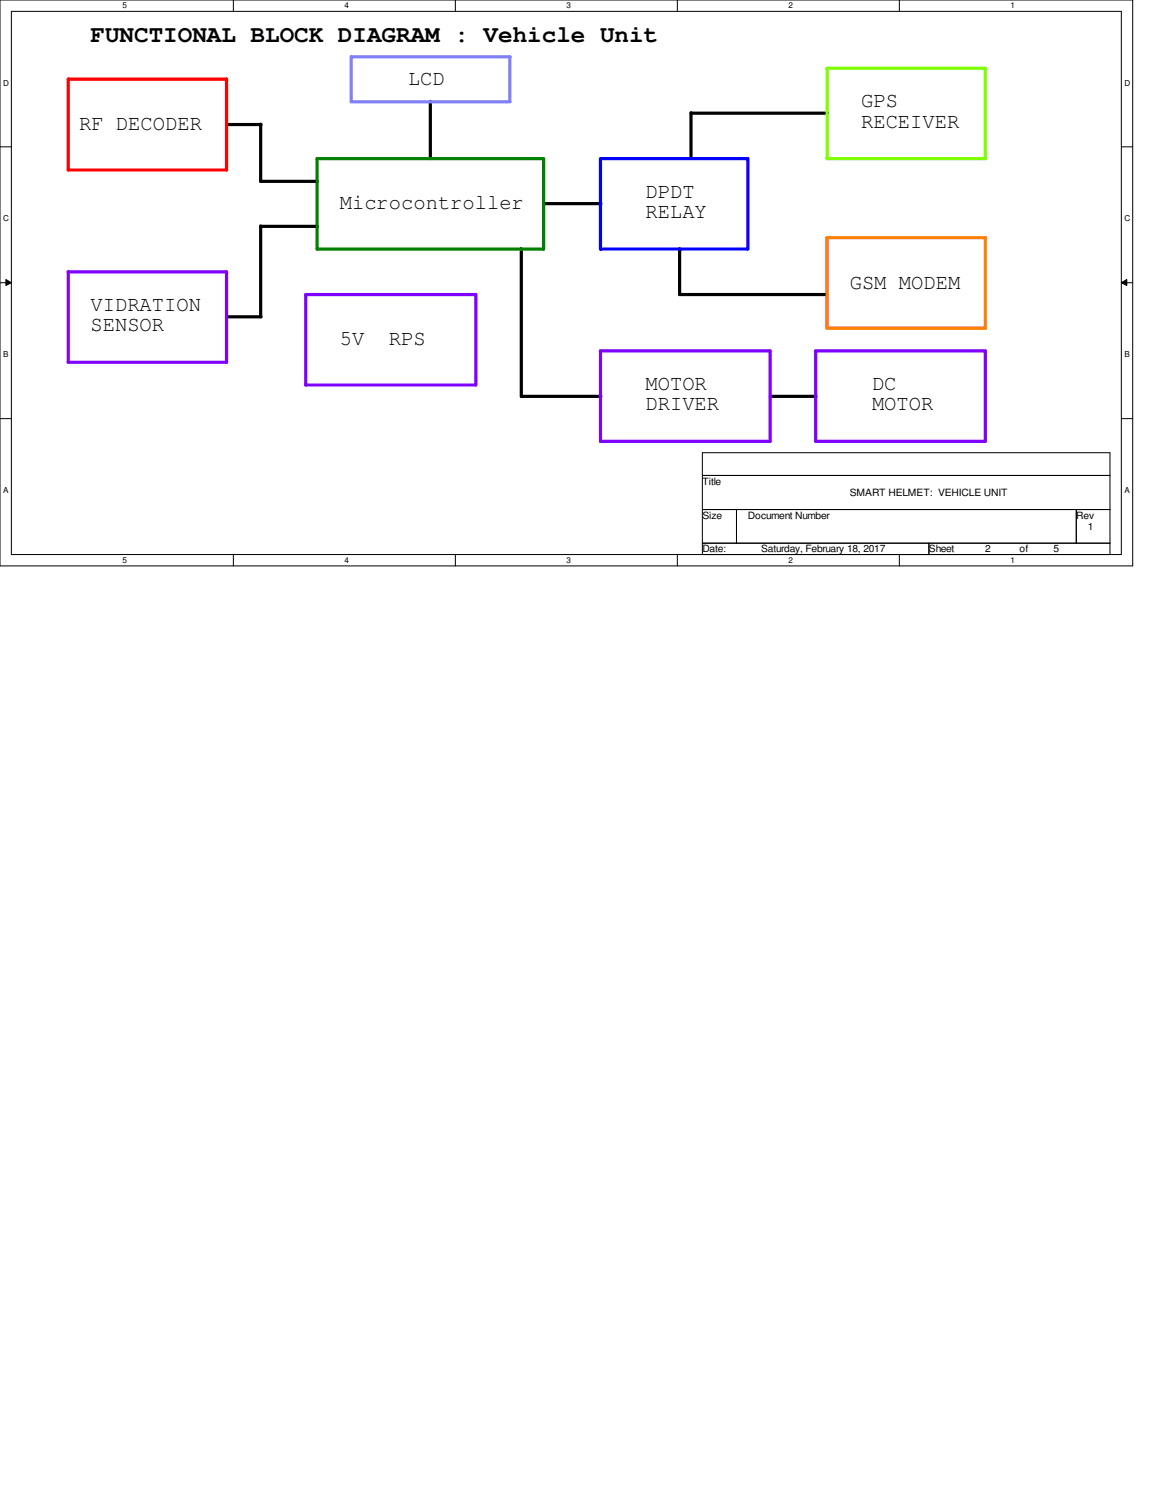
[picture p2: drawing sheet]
<svg xmlns="http://www.w3.org/2000/svg" width="216mm" height="279mm" viewBox="0 0 216 279" stroke-linecap="round" stroke-linejoin="round" font-family="sans-serif">
<defs><g id="words">
<text font-size="4.4" x="16.8" y="7.9">FUNCTIONAL BLOCK DIAGRAM : Vehicle Unit</text>
<g font-size="4">
<text x="75.9" y="15.8">LCD</text>
<text x="160.3" y="20">GPS</text>
<text x="160.3" y="23.8">RECEIVER</text>
<text x="14.7" y="24.2">RF DECODER</text>
<text x="63.2" y="38.9">Microcontroller</text>
<text x="120.1" y="36.9">DPDT</text>
<text x="120.1" y="40.6">RELAY</text>
<text x="158.2" y="53.8">GSM MODEM</text>
<text x="16.8" y="58">VIDRATION</text>
<text x="16.8" y="61.7">SENSOR</text>
<text x="63.2" y="64.3">5V</text>
<text x="72.4" y="64.3">RPS</text>
<text x="120.1" y="72.7">MOTOR</text>
<text x="120.1" y="76.5">DRIVER</text>
<text x="162.3" y="72.7">DC</text>
<text x="162.3" y="76.5">MOTOR</text>
</g>
<g font-size="1.9">
<text x="130.7" y="90.3">Title</text>
<text x="158.2" y="92.4">SMART HELMET: VEHICLE UNIT</text>
<text x="130.7" y="96.6">Size</text>
<text x="139.2" y="96.6">Document Number</text>
<text x="200.3" y="96.6">Rev</text>
<text x="202.4" y="98.7">1</text>
<text x="130.7" y="102.9">Date:</text>
<text x="141.6" y="102.9">Saturday, February 18, 2017</text>
<text x="172.9" y="102.9">Sheet</text>
<text x="183.4" y="102.9">2</text>
<text x="189.7" y="102.9">of</text>
<text x="196.1" y="102.9">5</text>
</g>
<g font-size="1.5">
<text x="22.8" y="1.5">5</text>
<text x="64.1" y="1.5">4</text>
<text x="105.4" y="1.5">3</text>
<text x="146.7" y="1.5">2</text>
<text x="188" y="1.5">1</text>
<text x=".6" y="16">D</text>
<text x="209.3" y="16">D</text>
<text x=".6" y="41.2">C</text>
<text x="209.3" y="41.2">C</text>
<text x=".6" y="66.5">B</text>
<text x="209.3" y="66.5">B</text>
<text x=".6" y="91.9">A</text>
<text x="209.3" y="91.9">A</text>
<text x="22.8" y="104.8">5</text>
<text x="64.1" y="104.8">4</text>
<text x="105.4" y="104.8">3</text>
<text x="146.7" y="104.8">2</text>
<text x="188" y="104.8">1</text>
</g>
</g></defs>
<path d="M0 0h210.8v105.4h-210.8zM2.1 2.1h206.6v101.2h-206.6z" fill="none" stroke="#000" stroke-width=".19"/>
<g fill="#fff">
<path d="M22.8 .3h.7v1.6h-.7z"/>
<path d="M22.8 103.5h.7v1.7h-.7z"/>
</g>
<path d="M43.4 0v2.1M43.4 103.3v2.1" fill="none" stroke="#000" stroke-width=".19"/>
<g fill="#fff">
<path d="M64.1 .3h.8v1.6h-.8z"/>
<path d="M64.1 103.5h.8v1.7h-.8z"/>
</g>
<path d="M84.8 0v2.1M84.8 103.3v2.1" fill="none" stroke="#000" stroke-width=".19"/>
<g fill="#fff">
<path d="M105.4 .3h.8v1.6h-.8z"/>
<path d="M105.4 103.5h.8v1.7h-.8z"/>
</g>
<path d="M126.1 0v2.1M126.1 103.3v2.1" fill="none" stroke="#000" stroke-width=".19"/>
<g fill="#fff">
<path d="M146.7 .3h.8v1.6h-.8z"/>
<path d="M146.7 103.5h.8v1.7h-.8z"/>
</g>
<path d="M167.4 0v2.1M167.4 103.3v2.1" fill="none" stroke="#000" stroke-width=".19"/>
<g fill="#fff">
<path d="M188 .3h.8v1.6h-.8z"/>
<path d="M188 103.5h.8v1.7h-.8z"/>
<path d="M.6 14.7h1v1.6h-1z"/>
<path d="M209.3 14.7h1v1.6h-1z"/>
<path d="M.6 40h1v1.6h-1z"/>
<path d="M209.3 40h1v1.6h-1z"/>
</g>
<path d="M0 27.3h2.1M208.7 27.3h2.1" fill="none" stroke="#000" stroke-width=".19"/>
<g fill="#fff">
<path d="M.6 65.3h.9v1.6h-.9z"/>
<path d="M209.3 65.3h.9v1.6h-.9z"/>
</g>
<path d="M0 52.7h2.1M1.1 52.1l1 .6-1 .5zM208.7 52.7l1-.6v1.1zM208.7 52.7h2.1" fill="none" stroke="#000" stroke-width=".19"/>
<path d="M1.1 52.1l1 .6-1 .5zM208.7 52.7l1-.6v1.1z" fill="#000"/>
<g fill="#fff">
<path d="M.6 90.6h.9v1.6h-.9z"/>
<path d="M209.3 90.6h.9v1.6h-.9z"/>
</g>
<path d="M0 78h2.1M208.7 78h2.1M130.7 84.3h75.9v19h-75.9zM130.7 88.6h75.9M130.7 94.9h75.9M137.1 94.9v6.3M200.3 94.9v6.3M130.7 101.2h75.9M172.9 101.2v2.1" fill="none" stroke="#000" stroke-width=".19"/>
<path d="M80.1 18.9v10.6M42.2 23.2h6.4M48.5 23.1v10.7h10.6M101.2 37.9h10.6M128.6 21.1h25.4M128.6 21v8.5M42.2 59h6.4M48.5 42.1v16.9M48.5 42.2h10.6M97 46.3v27.5h14.8M126.5 46.3v8.6h27.5M143.3 73.8h8.6" fill="none" stroke="#000" stroke-width=".59"/>
<path d="M153.9 12.7h29.5v16.8h-29.5z" fill="none" stroke="#80ff00" stroke-width=".59"/>
<path d="M12.7 50.6h29.5v16.9h-29.5zM56.9 54.9h31.7v16.8h-31.7zM111.8 65.4h31.5v16.8h-31.5zM151.8 65.4h31.6v16.8h-31.6z" fill="none" stroke="#8000ff" stroke-width=".59"/>
<path d="M153.9 44.3h29.5v16.8h-29.5z" fill="none" stroke="#ff8000" stroke-width=".59"/>
<path d="M111.8 29.5h27.4v16.9h-27.4z" fill="none" stroke="#00f" stroke-width=".59"/>
<path d="M12.7 14.7h29.5v17h-29.5z" fill="none" stroke="#f00" stroke-width=".59"/>
<path d="M59 29.5h42.2v16.9h-42.2z" fill="none" stroke="#008000" stroke-width=".59"/>
<path d="M65.4 10.6h29.5v8.4h-29.5z" fill="none" stroke="#8080ff" stroke-width=".59"/>
<use href="#words"/>
</svg>
